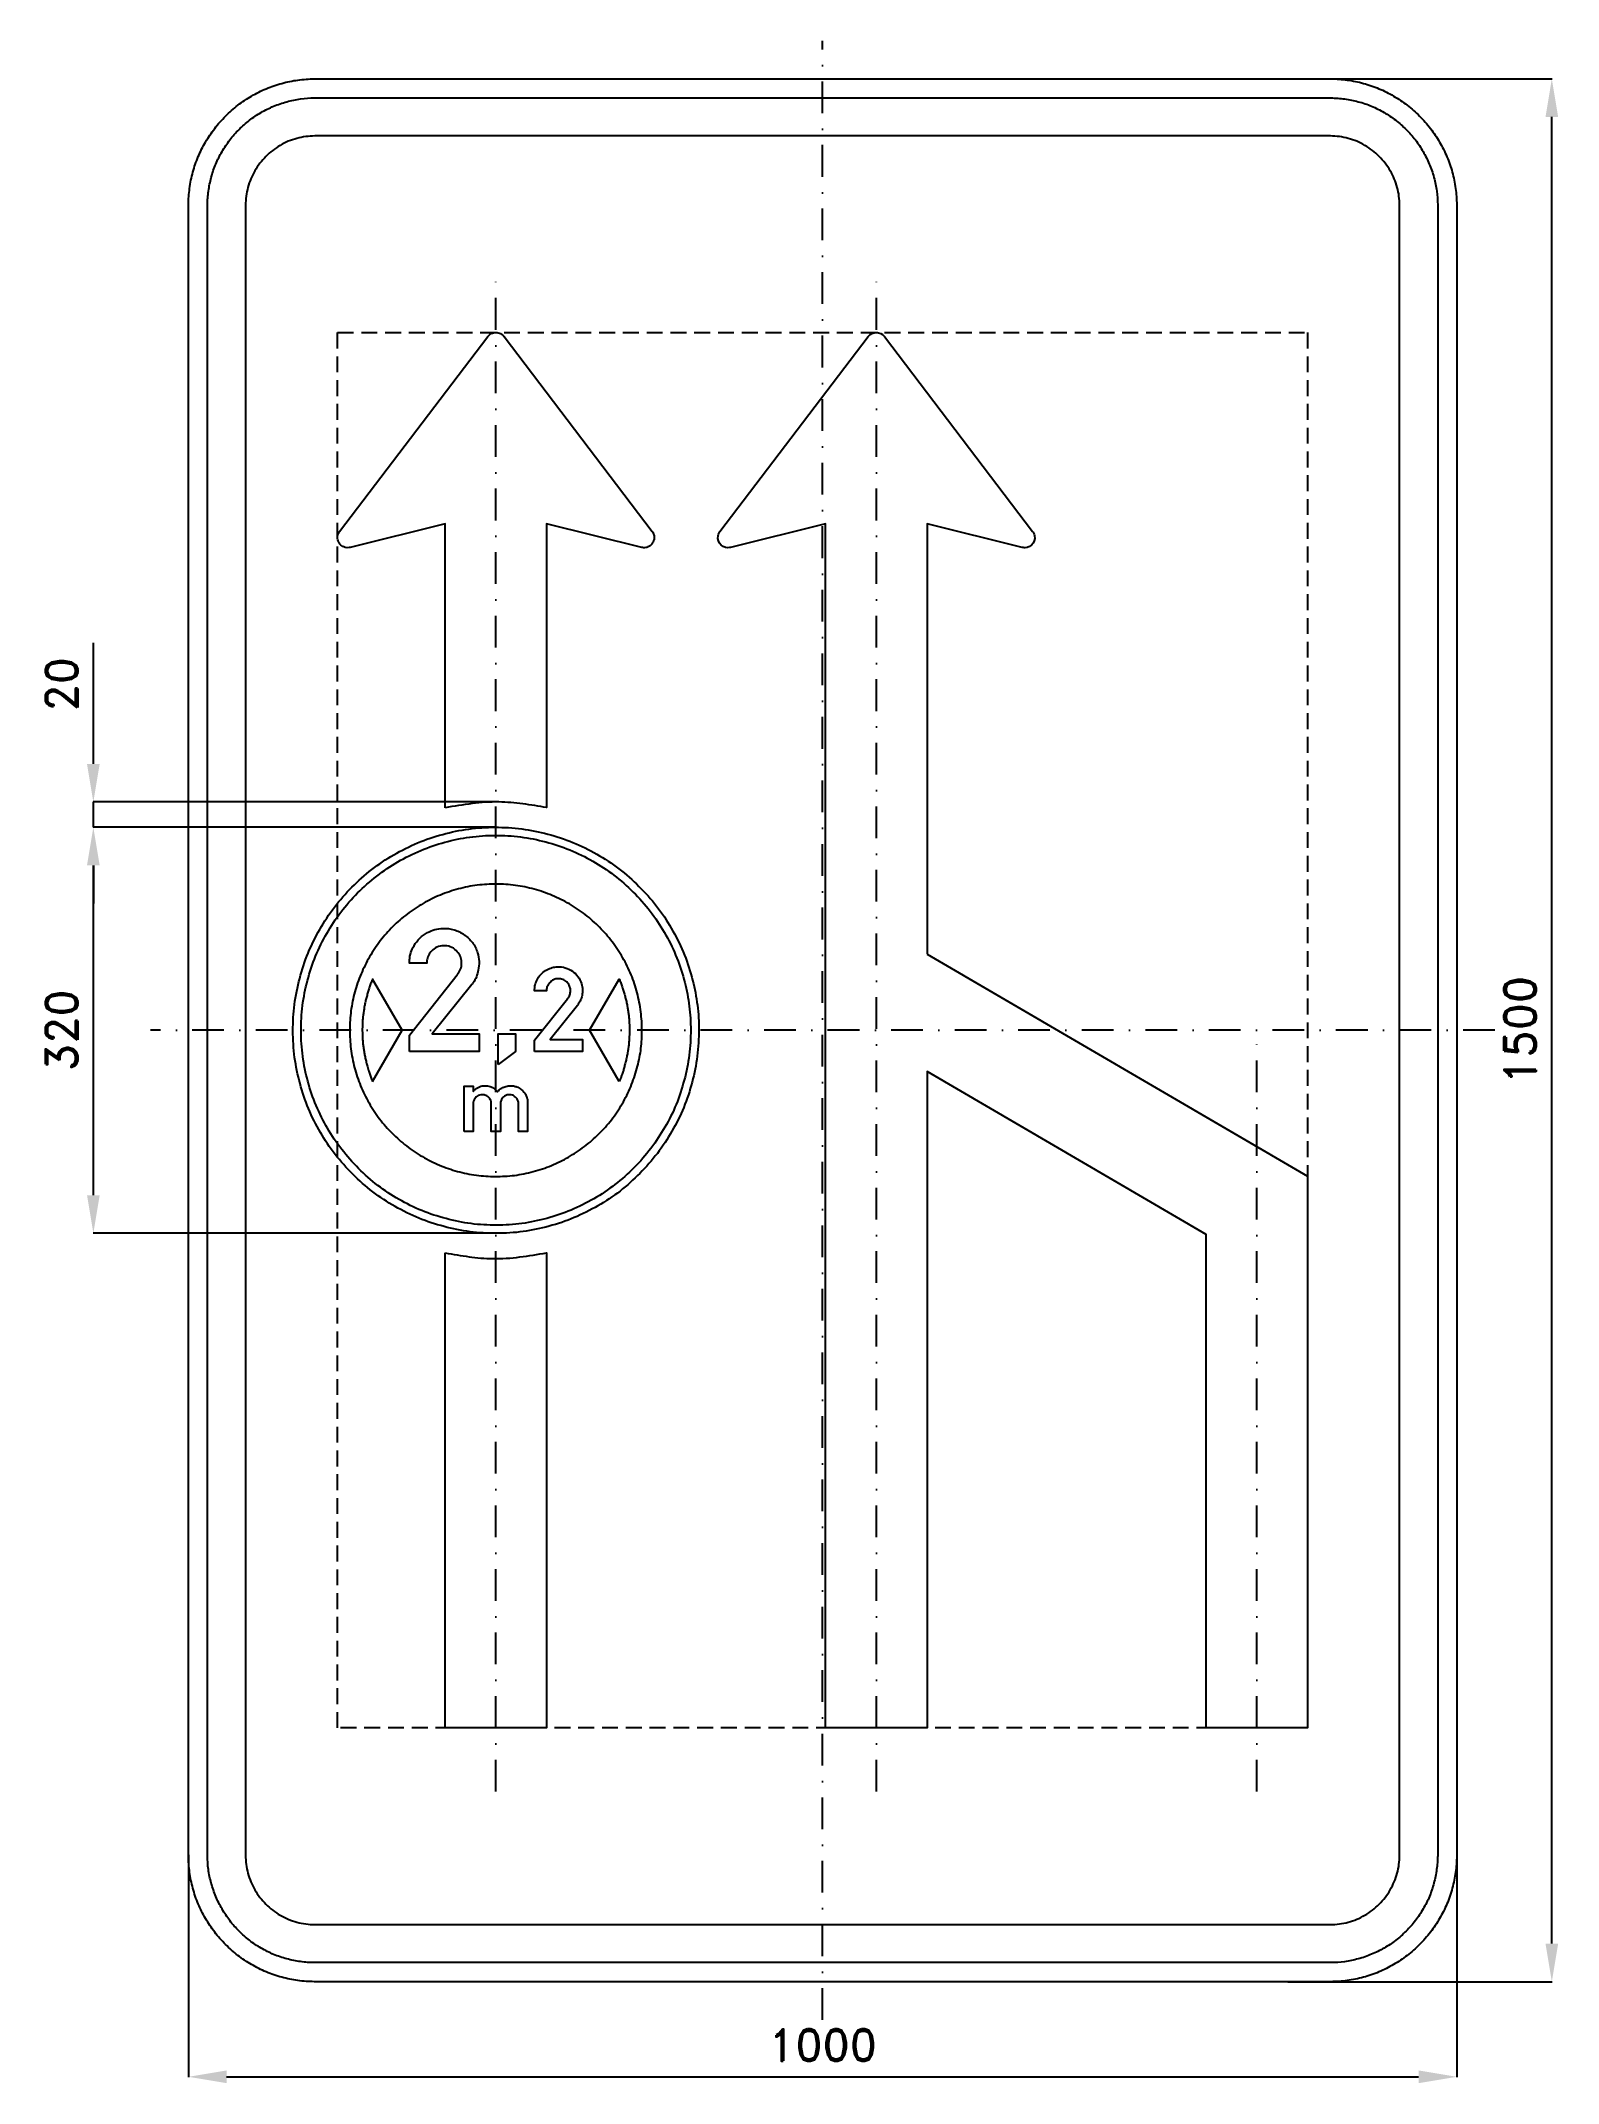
# Model space of a CAD drawing. Header units: millimetres. Extents: x -616 to 580, y -830 to 780.
import ezdxf

# ---------------------------------------------------------------- set-up
doc = ezdxf.new("R2010")
doc.units = ezdxf.units.MM
doc.header["$LTSCALE"] = 5
doc.linetypes.add('ČERCHOVANÁX2', pattern=[2, 1, -0.5, 0, -0.5])
doc.linetypes.add('ČÁRKOVANÁX2', pattern=[1.5, 1, -0.5])
doc.layers.add('Kóty', color=2, linetype='Continuous')
doc.layers.add('Značka', color=7, linetype='Continuous')
doc.styles.get("Standard").update_dxf_attribs({"font": 'romand.shx', "height": 25})
doc.dimstyles.get("Standard").update_dxf_attribs({"dimtxt": 25, "dimasz": 30, "dimexe": 0.18, "dimexo": 0.0625, "dimgap": 12.5, "dimtad": 1, "dimdec": 0, "dimzin": 0, "dimdsep": 46, "dimtxsty": 'Standard', "dimcen": 0.09, "dimadec": 0, "dimazin": 0, "dimtfac": 1, "dimtdec": 0, "dimtofl": 0, "dimtmove": 0, "dimatfit": 3, "dimfxl": 1, "dimtolj": 1, "dimtzin": 0, "dimarcsym": 0})

msp = doc.modelspace()

# ---------------------------------------------------------------- blocks, each defined once
blk = doc.blocks.new('*D0')
at = {"layer": 'Defpoints', "color": 0, "transparency": 16777216}
for p in [(-575, 160), (-258.5, 160), (-256.7, -160)]:
    blk.add_point(p, dxfattribs=at)
at = {"layer": 'Kóty', "color": 0, "lineweight": -2, "transparency": 16777216}
for p, q in [((-258.6, 160), (-575.2, 160)), ((-575, -130), (-575, 130)), ((-256.7, -160), (-575.2, -160))]:
    blk.add_line(p, q, dxfattribs=at)
at = {"layer": 'Kóty', "color": 0, "transparency": 16777216}
for points in [[(-580, 130), (-570, 130), (-575, 160)], [(-580, -130), (-570, -130), (-575, -160)]]:
    blk.add_solid(points, dxfattribs=at)
at = {"layer": 'Kóty', "color": 0, "transparency": 16777216, "insert": (-600, 0), "char_height": 25, "attachment_point": 5, "rotation": 90}
blk.add_mtext('\\A1;320', dxfattribs=at)
blk = doc.blocks.new('*D1')
at = {"layer": 'Defpoints', "color": 0, "transparency": 16777216}
for p in [(-575, 180), (-257.6, 180), (-258.5, 160)]:
    blk.add_point(p, dxfattribs=at)
at = {"layer": 'Kóty', "color": 0, "lineweight": -2, "transparency": 16777216}
for p, q in [((-575, 210), (-575, 305.5)), ((-257.7, 180), (-575.2, 180)), ((-258.6, 160), (-575.2, 160)), ((-575, 130), (-575, 100))]:
    blk.add_line(p, q, dxfattribs=at)
at = {"layer": 'Kóty', "color": 0, "transparency": 16777216}
for points in [[(-580, 210), (-570, 210), (-575, 180)], [(-580, 130), (-570, 130), (-575, 160)]]:
    blk.add_solid(points, dxfattribs=at)
at = {"layer": 'Kóty', "color": 0, "transparency": 16777216, "insert": (-600, 272.7), "char_height": 25, "attachment_point": 5, "rotation": 90}
blk.add_mtext('\\A1;20', dxfattribs=at)
blk = doc.blocks.new('*D2')
at = {"layer": 'Defpoints', "color": 0, "transparency": 16777216}
for p in [(-500, -650), (500, -650), (500, -825)]:
    blk.add_point(p, dxfattribs=at)
at = {"layer": 'Kóty', "color": 0, "lineweight": -2, "transparency": 16777216}
for p, q in [((-500, -650.0625), (-500, -825.18)), ((500, -650.0625), (500, -825.18)), ((-470, -825), (470, -825))]:
    blk.add_line(p, q, dxfattribs=at)
at = {"layer": 'Kóty', "color": 0, "transparency": 16777216}
for points in [[(-470, -820), (-470, -830), (-500, -825)], [(470, -820), (470, -830), (500, -825)]]:
    blk.add_solid(points, dxfattribs=at)
at = {"layer": 'Kóty', "color": 0, "transparency": 16777216, "insert": (0, -800), "char_height": 25, "attachment_point": 5}
blk.add_mtext('\\A1;1000', dxfattribs=at)
blk = doc.blocks.new('*D3')
at = {"layer": 'Defpoints', "color": 0, "transparency": 16777216}
for p in [(400, 750), (575, 750), (366.7, -750)]:
    blk.add_point(p, dxfattribs=at)
at = {"layer": 'Kóty', "color": 0, "lineweight": -2, "transparency": 16777216}
for p, q in [((400.1, 750), (575.2, 750)), ((575, -720), (575, 720)), ((366.8, -750), (575.2, -750))]:
    blk.add_line(p, q, dxfattribs=at)
at = {"layer": 'Kóty', "color": 0, "transparency": 16777216}
for points in [[(570, 720), (580, 720), (575, 750)], [(570, -720), (580, -720), (575, -750)]]:
    blk.add_solid(points, dxfattribs=at)
at = {"layer": 'Kóty', "color": 0, "transparency": 16777216, "insert": (550, 0), "char_height": 25, "attachment_point": 5, "rotation": 90}
blk.add_mtext('\\A1;1500', dxfattribs=at)

# ---------------------------------------------------------------- dimensions: what is measured, and where the dimension line sits
at = {"layer": 'Kóty'}
for base, p1, p2, picture, middle in [((575, 750), (366.7, -750), (400, 750), '*D3', (550, 0)), ((-575, 180), (-258.5, 160), (-257.6, 180), '*D1', (-600, 272.7)), ((-575, 160), (-256.7, -160), (-258.5, 160), '*D0', (-600, 0))]:
    dim = msp.add_linear_dim(base=base, p1=p1, p2=p2, angle=90, dimstyle='Standard', dxfattribs=at)
    dim.commit()
    dim.dimension.update_dxf_attribs({"geometry": picture, "text_midpoint": middle})
dim = msp.add_linear_dim(base=(500, -825), p1=(-500, -650), p2=(500, -650), dimstyle='Standard', dxfattribs=at)
dim.commit()
dim.dimension.update_dxf_attribs({"geometry": '*D2', "text_midpoint": (0, -800)})

# ---------------------------------------------------------------- linework, layer by layer
at = {"layer": 'Kóty'}
msp.add_lwpolyline([(-575, 160), (-575, 180)], dxfattribs=at)
at = {"layer": 'Značka', "color": 6, "linetype": 'ČERCHOVANÁX2', "ltscale": 5}
for points in [[(0, -780), (0, 780)], [(-257.6, -600), (-257.6, 600)], [(42.4, -600), (42.4, 600)], [(530, 0), (-530, 0)], [(342.4, -600), (342.4, 0)]]:
    msp.add_lwpolyline(points, dxfattribs=at)
at = {"layer": 'Značka', "color": 5}
for points in [[(-400, -750), (-400.4, -750), (-400.8, -750, -0.03218), (-413.7, -749.1, -0.035443), (-426.4, -746.5, -0.036267), (-438.7, -742.3, -0.03442), (-450.2, -736.5, -0.033722), (-461, -729.3, -0.034085), (-470.7, -720.7, -0.034209), (-479.3, -711, -0.034229), (-486.5, -700.2, -0.034044), (-492.3, -688.7, -0.033412), (-496.5, -676.4, -0.034127), (-499.1, -663.7, -0.036745), (-500, -650.8), (-500, -650.4), (-500, -650), (-500, 650), (-500, 650.4), (-500, 650.8, -0.03218), (-499.1, 663.7, -0.035441), (-496.5, 676.4, -0.03627), (-492.3, 688.7, -0.034417), (-486.5, 700.2, -0.033719), (-479.3, 711, -0.034078), (-470.7, 720.7, -0.034208), (-461, 729.3, -0.034227), (-450.2, 736.5, -0.034051), (-438.7, 742.3, -0.033416), (-426.4, 746.5, -0.034129), (-413.7, 749.1, -0.036746), (-400.8, 750), (-400.4, 750), (-400, 750), (400, 750), (400.4, 750), (400.8, 750, -0.032179), (413.7, 749.1, -0.035451), (426.4, 746.5, -0.036282), (438.7, 742.3, -0.034425), (450.2, 736.5, -0.033731), (461, 729.3, -0.034081), (470.7, 720.7, -0.034214), (479.3, 711, -0.034229), (486.5, 700.2, -0.034034), (492.3, 688.6, -0.033411), (496.5, 676.4, -0.034122), (499.1, 663.7, -0.036741), (500, 650.8), (500, 650.4), (500, 650), (500, -650), (500, -650.4), (500, -650.8, -0.032179), (499.1, -663.7, -0.035442), (496.5, -676.4, -0.036264), (492.3, -688.7, -0.034415), (486.5, -700.2, -0.033719), (479.3, -711, -0.034086), (470.7, -720.7, -0.034205), (461, -729.3, -0.03423), (450.2, -736.5, -0.034046), (438.7, -742.3, -0.033413), (426.4, -746.5, -0.034127), (413.7, -749.1, -0.036745), (400.8, -750), (400.4, -750), (400, -750), (-400, -750)], [(-400, -735), (-400.3, -735), (-400.7, -735, -0.03218), (-411.6, -734.2, -0.035443), (-422.4, -732, -0.036267), (-432.9, -728.5, -0.03442), (-442.7, -723.5, -0.033721), (-451.9, -717.4, -0.034085), (-460.1, -710.1, -0.034209), (-467.4, -701.9, -0.034229), (-473.5, -692.7, -0.034045), (-478.4, -682.9, -0.033412), (-482, -672.4, -0.034127), (-484.3, -661.6, -0.036745), (-485, -650.7), (-485, -650.3), (-485, -650), (-485, 650), (-485, 650.3), (-485, 650.7, -0.032181), (-484.2, 661.6, -0.035444), (-482, 672.4, -0.036267), (-478.5, 682.9, -0.034419), (-473.5, 692.7, -0.033711), (-467.4, 701.9, -0.034078), (-460.1, 710.1, -0.034195), (-451.9, 717.4, -0.034219), (-442.7, 723.5, -0.034051), (-432.9, 728.4, -0.033409), (-422.4, 732, -0.034121), (-411.6, 734.3, -0.036745), (-400.7, 735), (-400.3, 735), (-400, 735), (400, 735), (400.3, 735), (400.7, 735, -0.032174), (411.6, 734.2, -0.03544), (422.4, 732, -0.036261), (432.9, 728.5, -0.03443), (442.7, 723.5, -0.033731), (451.9, 717.4, -0.03408), (460.1, 710.1, -0.034212), (467.4, 701.9, -0.03423), (473.5, 692.7, -0.034037), (478.4, 682.9, -0.033418), (482, 672.4, -0.034127), (484.3, 661.6, -0.036751), (485, 650.7), (485, 650.3), (485, 650), (485, -650), (485, -650.3), (485, -650.7, -0.032185), (484.2, -661.6, -0.03545), (482, -672.4, -0.036271), (478.5, -682.9, -0.034419), (473.5, -692.7, -0.033715), (467.4, -701.9, -0.034083), (460.1, -710.1, -0.034209), (451.9, -717.4, -0.034231), (442.7, -723.5, -0.034042), (432.9, -728.4, -0.033411), (422.4, -732, -0.034127), (411.6, -734.3, -0.036745), (400.7, -735), (400.3, -735), (400, -735), (-400, -735)], [(-400, -705), (400, -705), (400.2, -705), (400.4, -705, 0.03218), (407.5, -704.5, 0.035442), (414.5, -703.1, 0.036265), (421.3, -700.8, 0.034422), (427.6, -697.6, 0.033717), (433.6, -693.6, 0.034088), (438.9, -688.9, 0.034212), (443.6, -683.6, 0.034229), (447.6, -677.6, 0.034042), (450.7, -671.3, 0.033412), (453.1, -664.5, 0.034125), (454.5, -657.5, 0.036743), (455, -650.4), (455, -650.2), (455, -650), (455, 650), (455, 650.2), (455, 650.4, 0.032187), (454.5, 657.5, 0.035442), (453.1, 664.5, 0.036278), (450.8, 671.3, 0.034421), (447.6, 677.6, 0.033718), (443.6, 683.5, 0.034078), (438.9, 688.9, 0.034199), (433.6, 693.6, 0.034236), (427.6, 697.6, 0.03403), (421.3, 700.8, 0.033395), (414.5, 703, 0.034109), (407.5, 704.5, 0.036744), (400.4, 705), (400.2, 705), (400, 705), (-400, 705), (-400.2, 705), (-400.4, 705, 0.032171), (-407.5, 704.5, 0.035429), (-414.5, 703, 0.036266), (-421.3, 700.8, 0.034431), (-427.6, 697.6, 0.033735), (-433.6, 693.6, 0.034079), (-438.9, 688.9, 0.034224), (-443.6, 683.5, 0.034235), (-447.6, 677.6, 0.03404), (-450.7, 671.3, 0.033409), (-453.1, 664.5, 0.034125), (-454.5, 657.5, 0.036745), (-455, 650.4), (-455, 650.2), (-455, 650), (-455, -650), (-455, -650.2), (-455, -650.4, 0.03218), (-454.5, -657.5, 0.035443), (-453.1, -664.5, 0.036267), (-450.8, -671.3, 0.034421), (-447.6, -677.6, 0.033721), (-443.6, -683.6, 0.034084), (-438.9, -688.9, 0.034208), (-433.6, -693.6, 0.03423), (-427.6, -697.6, 0.034044), (-421.3, -700.7, 0.033412), (-414.5, -703.1, 0.034127), (-407.5, -704.5, 0.036745), (-400.4, -705), (-400.2, -705), (-400, -705)], [(-297.6, 175.4), (-297.6, 375.2), (-297.6, 399.2), (-372.6, 380.7), (-373, 380.6), (-373.3, 380.5), (-374.9, 380.4), (-376.5, 380.7, -0.065465), (-378.3, 381.4, -0.065421), (-379.9, 382.5, -0.065363), (-381.2, 384, -0.065228), (-382, 385.8, -0.064844), (-382.5, 387.7, -0.063649), (-382.4, 389.7, -0.052672), (-382, 391.2, -0.057456), (-381.3, 392.6), (-381.1, 392.9), (-380.9, 393.3), (-264, 546.8), (-263.7, 547.1), (-263.5, 547.4), (-262.4, 548.4), (-261.2, 549.2, -0.061119), (-259.4, 549.8, -0.061407), (-257.6, 550, -0.06103), (-255.8, 549.8, -0.059467), (-254, 549.2), (-252.8, 548.4), (-251.7, 547.4), (-251.5, 547.1), (-251.2, 546.8), (-134.3, 393.3), (-134.1, 392.9), (-133.9, 392.6, -0.052516), (-133.2, 391.2, -0.052637), (-132.8, 389.7, -0.065486), (-132.7, 387.7, -0.065449), (-133.2, 385.8, -0.065348), (-134, 384, -0.065217), (-135.3, 382.5, -0.064869), (-136.9, 381.4, -0.063696), (-138.7, 380.7, -0.052701), (-140.3, 380.4, -0.05745), (-141.9, 380.5), (-142.2, 380.6), (-142.6, 380.7), (-217.6, 399.2), (-217.6, 375.2), (-217.6, 175.5, 0.009798), (-236.4, 178.5, 0.029937), (-255.2, 180, 0.033668), (-276.4, 178.7, 0.010996), (-297.6, 175.4)], [(82.4, 60), (382.4, -115), (382.4, -550), (302.4, -550), (302.4, -161), (82.4, -32.6), (82.4, -550), (2.4, -550), (2.4, 375.2), (2.4, 399.2), (-72.6, 380.7), (-73, 380.6), (-73.3, 380.5), (-74.9, 380.4), (-76.5, 380.7), (-78.3, 381.4), (-79.9, 382.5), (-81.2, 384), (-82, 385.8), (-82.5, 387.7), (-82.4, 389.7), (-82, 391.2), (-81.3, 392.6), (-81.1, 392.9), (-80.9, 393.3), (36, 546.8), (36.3, 547.1), (36.5, 547.4), (37.6, 548.4), (38.8, 549.2), (40.6, 549.8), (42.4, 550, -0.06102), (44.2, 549.8), (45.9, 549.2), (47.2, 548.4), (48.3, 547.4), (48.5, 547.1), (48.8, 546.8), (165.6, 393.3), (165.9, 392.9), (166.1, 392.6), (166.8, 391.2), (167.2, 389.7), (167.3, 387.7), (166.8, 385.8), (166, 384), (164.7, 382.5), (163.1, 381.4), (161.3, 380.7), (159.7, 380.4, -0.057454), (158.1, 380.5), (157.7, 380.6), (157.4, 380.7), (82.4, 399.2), (82.4, 375.2), (82.4, 60)], [(-97.6, 0), (-97.6, -1), (-97.6, -2.1, -0.032167), (-99.2, -23, -0.035724), (-103.6, -43.4, -0.036665), (-110.5, -63.2, -0.034754), (-120.1, -81.8, -0.034041), (-131.9, -99.1, -0.034453), (-146, -114.6, -0.034558), (-161.8, -128.3, -0.034425), (-179.4, -139.6, -0.034389), (-198.3, -148.7, -0.034419), (-218.2, -155.1, -0.034423), (-238.8, -159, -0.034419), (-259.7, -160, -0.03442), (-280.6, -158.4, -0.034415), (-301, -154, -0.034416), (-320.8, -147.1, -0.034419), (-339.4, -137.5, -0.034419), (-356.7, -125.7, -0.034414), (-372.2, -111.6, -0.034419), (-385.9, -95.8, -0.034418), (-397.2, -78.2, -0.034418), (-406.3, -59.3, -0.034417), (-412.7, -39.4, -0.034417), (-416.6, -18.8, -0.034417), (-417.6, 2.1, -0.034416), (-416, 23, -0.034416), (-411.6, 43.4, -0.034416), (-404.7, 63.2, -0.034417), (-395.1, 81.8, -0.034415), (-383.3, 99.1, -0.034417), (-369.2, 114.6, -0.034413), (-353.4, 128.3, -0.034415), (-335.8, 139.6, -0.034417), (-316.9, 148.7, -0.034413), (-297, 155.1, -0.034414), (-276.4, 159, -0.034419), (-255.5, 160, -0.034417), (-234.6, 158.4, -0.034417), (-214.2, 154, -0.034416), (-194.4, 147.1, -0.034415), (-175.8, 137.5, -0.034422), (-158.5, 125.7, -0.034407), (-143, 111.6, -0.034413), (-129.3, 95.8, -0.034487), (-118, 78.2, -0.034418), (-108.9, 59.3, -0.034075), (-102.5, 39.4, -0.032789), (-98.7, 19.8, -0.034263), (-97.6, 0)], [(-325.8, -16.6), (-325.8, -3.8), (-288.2, 43.6, 0.004071), (-287.7, 44.3, 0.012139), (-287.1, 45, 0.08299), (-285.1, 49.3, 0.094408), (-284.7, 54, 0.092134), (-285.6, 58.2, 0.08404), (-288.1, 61.9, 0.098137), (-292.3, 65.3, 0.106051), (-297.5, 66.6, 0.106168), (-302.8, 66, 0.099954), (-307.4, 63.3, 0.083722), (-310.2, 59.9, 0.091648), (-311.8, 55.9, 0.026146), (-312, 54.4, 0.008682), (-312.1, 52.9), (-325.8, 52.9, -0.003377), (-325.8, 54.2, -0.010131), (-325.7, 55.5, -0.059422), (-324.6, 61.3, -0.058235), (-322.1, 66.7, -0.072151), (-317.6, 72.6, -0.072222), (-311.5, 77, -0.061479), (-305.7, 79.4, -0.059941), (-299.5, 80.3, -0.083063), (-290.6, 79.2, -0.087047), (-282.5, 75.3, -0.087765), (-276.1, 69.1, -0.087799), (-272.1, 61.1, -0.068484), (-270.9, 54.2, -0.062422), (-271.5, 47.3, -0.05069), (-273, 42.1, -0.061844), (-275.6, 37.5, -0.008353), (-276.1, 36.8, -0.002783), (-276.6, 36.1), (-307.9, -2.9), (-270.9, -2.9), (-270.9, -16.6), (-325.8, -16.6)], [(-227.1, -16.6), (-227.1, -7.8), (-201.2, 24.8, 0.004071), (-200.9, 25.2, 0.012139), (-200.5, 25.7, 0.08299), (-199.1, 28.7, 0.094408), (-198.8, 31.9, 0.092134), (-199.5, 34.8, 0.08404), (-201.1, 37.4, 0.098137), (-204.1, 39.7, 0.106051), (-207.6, 40.6, 0.106168), (-211.2, 40.2, 0.099954), (-214.4, 38.3, 0.083722), (-216.4, 36, 0.091648), (-217.5, 33.2, 0.026146), (-217.6, 32.2, 0.008682), (-217.7, 31.2), (-227.1, 31.2, -0.003377), (-227.1, 32.1, -0.010131), (-227, 33, -0.059422), (-226.3, 36.9, -0.058235), (-224.6, 40.7, -0.072151), (-221.4, 44.7, -0.072222), (-217.3, 47.7, -0.061479), (-213.3, 49.4, -0.059941), (-209, 50, -0.083063), (-202.9, 49.3, -0.087047), (-197.3, 46.6, -0.087765), (-192.9, 42.3, -0.087799), (-190.2, 36.8, -0.068484), (-189.3, 32.1, -0.062422), (-189.7, 27.3, -0.05069), (-190.8, 23.8, -0.061844), (-192.6, 20.6, -0.008353), (-192.9, 20.1, -0.002783), (-193.3, 19.6), (-214.8, -7.2), (-189.4, -7.2), (-189.4, -16.6), (-227.1, -16.6)], [(-354.9, -40.3), (-331.5, 0), (-354.9, 40.3), (-354.9, 40.3), (-355, 40.2), (-355.1, 39.9), (-355.2, 39.7), (-355.3, 39.4), (-355.4, 39, 0.008432), (-356.7, 35.8, 0.010125), (-357.8, 32.5, 0.00959), (-358.8, 29.2, 0.006814), (-359.6, 25.9, 0.006628), (-360.5, 22.6, 0.009052), (-361.2, 19.2, 0.009799), (-361.7, 15.8, 0.008881), (-362.2, 12.4, 0.008862), (-362.6, 9, 0.009741), (-362.8, 5.5, 0.009043), (-362.9, 2.1, 0.00676), (-362.9, -1.4, 0.006759), (-362.8, -4.8, 0.009036), (-362.6, -8.3, 0.009751), (-362.3, -11.7, 0.008889), (-361.8, -15.1, 0.008889), (-361.3, -18.5, 0.00976), (-360.6, -21.9, 0.00904), (-359.8, -25.2, 0.006692), (-358.9, -28.6), (-358.1, -31.6, 0.007987), (-357.1, -34.5), (-356.3, -36.9), (-355.4, -39.2), (-355.1, -39.7), (-354.9, -40.3)], [(-160.3, -40.3), (-183.7, 0), (-160.3, 40.3), (-160.3, 40.3), (-160.2, 40.2), (-160.1, 39.9), (-160, 39.7), (-159.9, 39.4), (-159.8, 39, -0.00844), (-158.5, 35.8, -0.010117), (-157.4, 32.5, -0.009599), (-156.4, 29.2, -0.006818), (-155.6, 25.9, -0.006637), (-154.7, 22.6, -0.009043), (-154, 19.2, -0.009799), (-153.5, 15.8, -0.008886), (-153, 12.4, -0.008866), (-152.6, 9, -0.00975), (-152.4, 5.5, -0.009048), (-152.3, 2.1, -0.006756), (-152.3, -1.4, -0.00675), (-152.4, -4.8, -0.009041), (-152.6, -8.3, -0.009742), (-152.9, -11.7, -0.008884), (-153.4, -15.1, -0.008876), (-153.9, -18.5, -0.009756), (-154.6, -21.9, -0.009031), (-155.4, -25.2, -0.0067), (-156.3, -28.6, -0.005985), (-157.1, -31.6, -0.007982), (-158.1, -34.5, -0.007199), (-158.9, -36.9, -0.007216), (-159.8, -39.2), (-160.1, -39.7), (-160.3, -40.3)], [(-282.6, -79.7), (-282.6, -44.1), (-275.4, -44.1), (-275.4, -48.1, -0.003192), (-275, -47.7, -0.009567), (-274.6, -47.2, -0.0538), (-272.7, -45.6, -0.054629), (-270.4, -44.5, -0.049773), (-268.3, -43.9, -0.049909), (-266.1, -43.7, -0.044596), (-264.1, -43.8, -0.045347), (-262.2, -44.3, -0.041532), (-260.4, -45.1, -0.034771), (-258.8, -46.2, -0.023454), (-257.9, -46.9, -0.033511), (-257.1, -47.7, -0.015001), (-256.7, -48.1), (-256.3, -48.6, -0.003807), (-255.9, -48.1, -0.011411), (-255.5, -47.6, -0.072056), (-252.8, -45.5, -0.066461), (-249.7, -44.2, -0.035519), (-247.9, -43.8, -0.035837), (-246.1, -43.7, -0.050519), (-243.6, -43.9, -0.049652), (-241.1, -44.6, -0.068284), (-238, -46.3, -0.073295), (-235.5, -48.7, -0.056851), (-234, -51.1, -0.048832), (-233.1, -53.7, -0.019163), (-232.8, -54.6, -0.025008), (-232.7, -55.6, -0.009364), (-232.6, -56), (-232.6, -56.5), (-232.6, -79.7), (-239.8, -79.7), (-239.8, -57.9), (-239.8, -57.6), (-239.8, -57.4, 0.050214), (-240, -56, 0.050892), (-240.5, -54.8, 0.067722), (-241.5, -53.3, 0.066947), (-242.8, -52.1, 0.073523), (-244.6, -51.1, 0.074318), (-246.6, -50.8, 0.080744), (-248.8, -51, 0.08067), (-250.8, -51.9, 0.070504), (-252.2, -53.1, 0.07539), (-253.2, -54.6, 0.050747), (-253.7, -55.9, 0.032977), (-254, -57.2), (-254, -57.4), (-254, -57.6), (-254, -79.7), (-261.2, -79.7), (-261.2, -57.8), (-261.2, -57.5, 0.009724), (-261.2, -57.2, 0.073755), (-261.6, -55.4, 0.069017), (-262.5, -53.8, 0.074723), (-263.9, -52.3, 0.073776), (-265.6, -51.3, 0.089058), (-268.1, -50.8, 0.093654), (-270.6, -51.1, 0.073311), (-272.3, -51.9, 0.071137), (-273.7, -53.2, 0.077006), (-274.8, -54.9, 0.077985), (-275.4, -57, 0.008047), (-275.4, -57.2), (-275.4, -57.5), (-275.4, -79.7), (-282.6, -79.7)], [(-297.6, -175.5, 0.009804), (-278.8, -178.5, 0.02994), (-260, -180, 0.033665), (-238.8, -178.7, 0.010996), (-217.6, -175.4), (-217.6, -550), (-297.6, -550), (-297.6, -175.5)]]:
    msp.add_lwpolyline(points, format="xyb", dxfattribs=at)
at = {"layer": 'Značka', "color": 6, "linetype": 'ČÁRKOVANÁX2', "ltscale": 2.5}
msp.add_lwpolyline([(-382.4, -550), (-382.4, 550), (382.4, 550), (382.4, -550), (-382.4, -550)], dxfattribs=at)
at = {"layer": 'Značka', "color": 1}
for points in [[(-104, 0), (-104, -1), (-104, -2, -0.032167), (-105.5, -22, -0.035725), (-109.8, -41.7, -0.036666), (-116.4, -60.7, -0.034753), (-125.6, -78.5, -0.034039), (-136.9, -95.1, -0.034455), (-150.4, -110, -0.034559), (-165.7, -123.1, -0.034428), (-182.5, -134, -0.034388), (-200.7, -142.7, -0.034416), (-219.8, -148.9, -0.034423), (-239.5, -152.6, -0.034417), (-259.6, -153.6, -0.034413), (-279.7, -152.1, -0.034415), (-299.3, -147.8, -0.034416), (-318.3, -141.2, -0.034418), (-336.1, -132, -0.034414), (-352.7, -120.7, -0.034419), (-367.6, -107.2, -0.034417), (-380.7, -91.9, -0.034416), (-391.6, -75.1, -0.034416), (-400.3, -56.9, -0.034416), (-406.5, -37.8, -0.034417), (-410.2, -18.1, -0.034417), (-411.2, 2, -0.034417), (-409.7, 22, -0.034417), (-405.4, 41.7, -0.034417), (-398.8, 60.7, -0.034416), (-389.6, 78.5, -0.034417), (-378.3, 95.1, -0.034415), (-364.8, 110, -0.034414), (-349.5, 123.1, -0.034415), (-332.7, 134, -0.034415), (-314.5, 142.7, -0.034419), (-295.4, 148.9, -0.034421), (-275.7, 152.6, -0.034418), (-255.6, 153.6, -0.034416), (-235.6, 152.1, -0.034417), (-215.9, 147.8, -0.034416), (-196.9, 141.2, -0.034417), (-179.1, 132, -0.034417), (-162.5, 120.7, -0.034409), (-147.6, 107.2, -0.034414), (-134.5, 91.9, -0.034486), (-123.6, 75.1, -0.034419), (-114.9, 56.9, -0.034076), (-108.7, 37.8, -0.032792), (-105.1, 19, -0.034265), (-104, 0)], [(-142.4, 0), (-142.4, 0.8), (-142.4, 1.5, 0.032166), (-143.6, 16.5, 0.035724), (-146.7, 31.3, 0.036666), (-151.7, 45.5, 0.034754), (-158.6, 58.9, 0.034041), (-167.1, 71.3, 0.034453), (-177.2, 82.5, 0.034561), (-188.6, 92.3, 0.034429), (-201.3, 100.5, 0.034391), (-214.9, 107, 0.034422), (-229.2, 111.7, 0.034423), (-244.1, 114.5, 0.034418), (-259.1, 115.2, 0.034417), (-274.1, 114.1, 0.034417), (-288.9, 110.9, 0.034419), (-303.1, 105.9, 0.034422), (-316.5, 99, 0.034418), (-329, 90.5, 0.034421), (-340.1, 80.4, 0.034418), (-349.9, 69, 0.034418), (-358.1, 56.3, 0.034417), (-364.6, 42.7, 0.034417), (-369.3, 28.4, 0.034417), (-372.1, 13.5, 0.034418), (-372.8, -1.5, 0.034417), (-371.7, -16.5, 0.034415), (-368.5, -31.3, 0.034415), (-363.5, -45.5, 0.034419), (-356.6, -58.9, 0.034416), (-348.1, -71.4, 0.034414), (-338, -82.5, 0.034416), (-326.6, -92.3, 0.034416), (-313.9, -100.5, 0.034416), (-300.3, -107, 0.034422), (-286, -111.7, 0.034416), (-271.1, -114.5, 0.034415), (-256.1, -115.2, 0.034417), (-241.1, -114.1, 0.034425), (-226.3, -110.9, 0.034415), (-212.1, -105.9, 0.034416), (-198.7, -99, 0.03442), (-186.3, -90.5, 0.034407), (-175.1, -80.4, 0.034412), (-165.3, -69, 0.034484), (-157.1, -56.3, 0.034414), (-150.6, -42.7, 0.034076), (-145.9, -28.4, 0.03279), (-143.2, -14.3, 0.034265), (-142.4, 0)]]:
    msp.add_lwpolyline(points, format="xyb", dxfattribs=at)
at = {"layer": 'Značka', "color": 5}
msp.add_lwpolyline([(-255.9, -27), (-255.9, -2.8), (-242.1, -2.8), (-242.1, -16.6), (-255.9, -27)], dxfattribs=at)

msp.set_redraw_order([(e.dxf.handle, doc.entitydb.next_handle()) for e in msp.query("TEXT MTEXT ATTDEF DIMENSION ARC_DIMENSION")])  # texts and dimensions are drawn at this point

doc.saveas('drawing.dxf')
